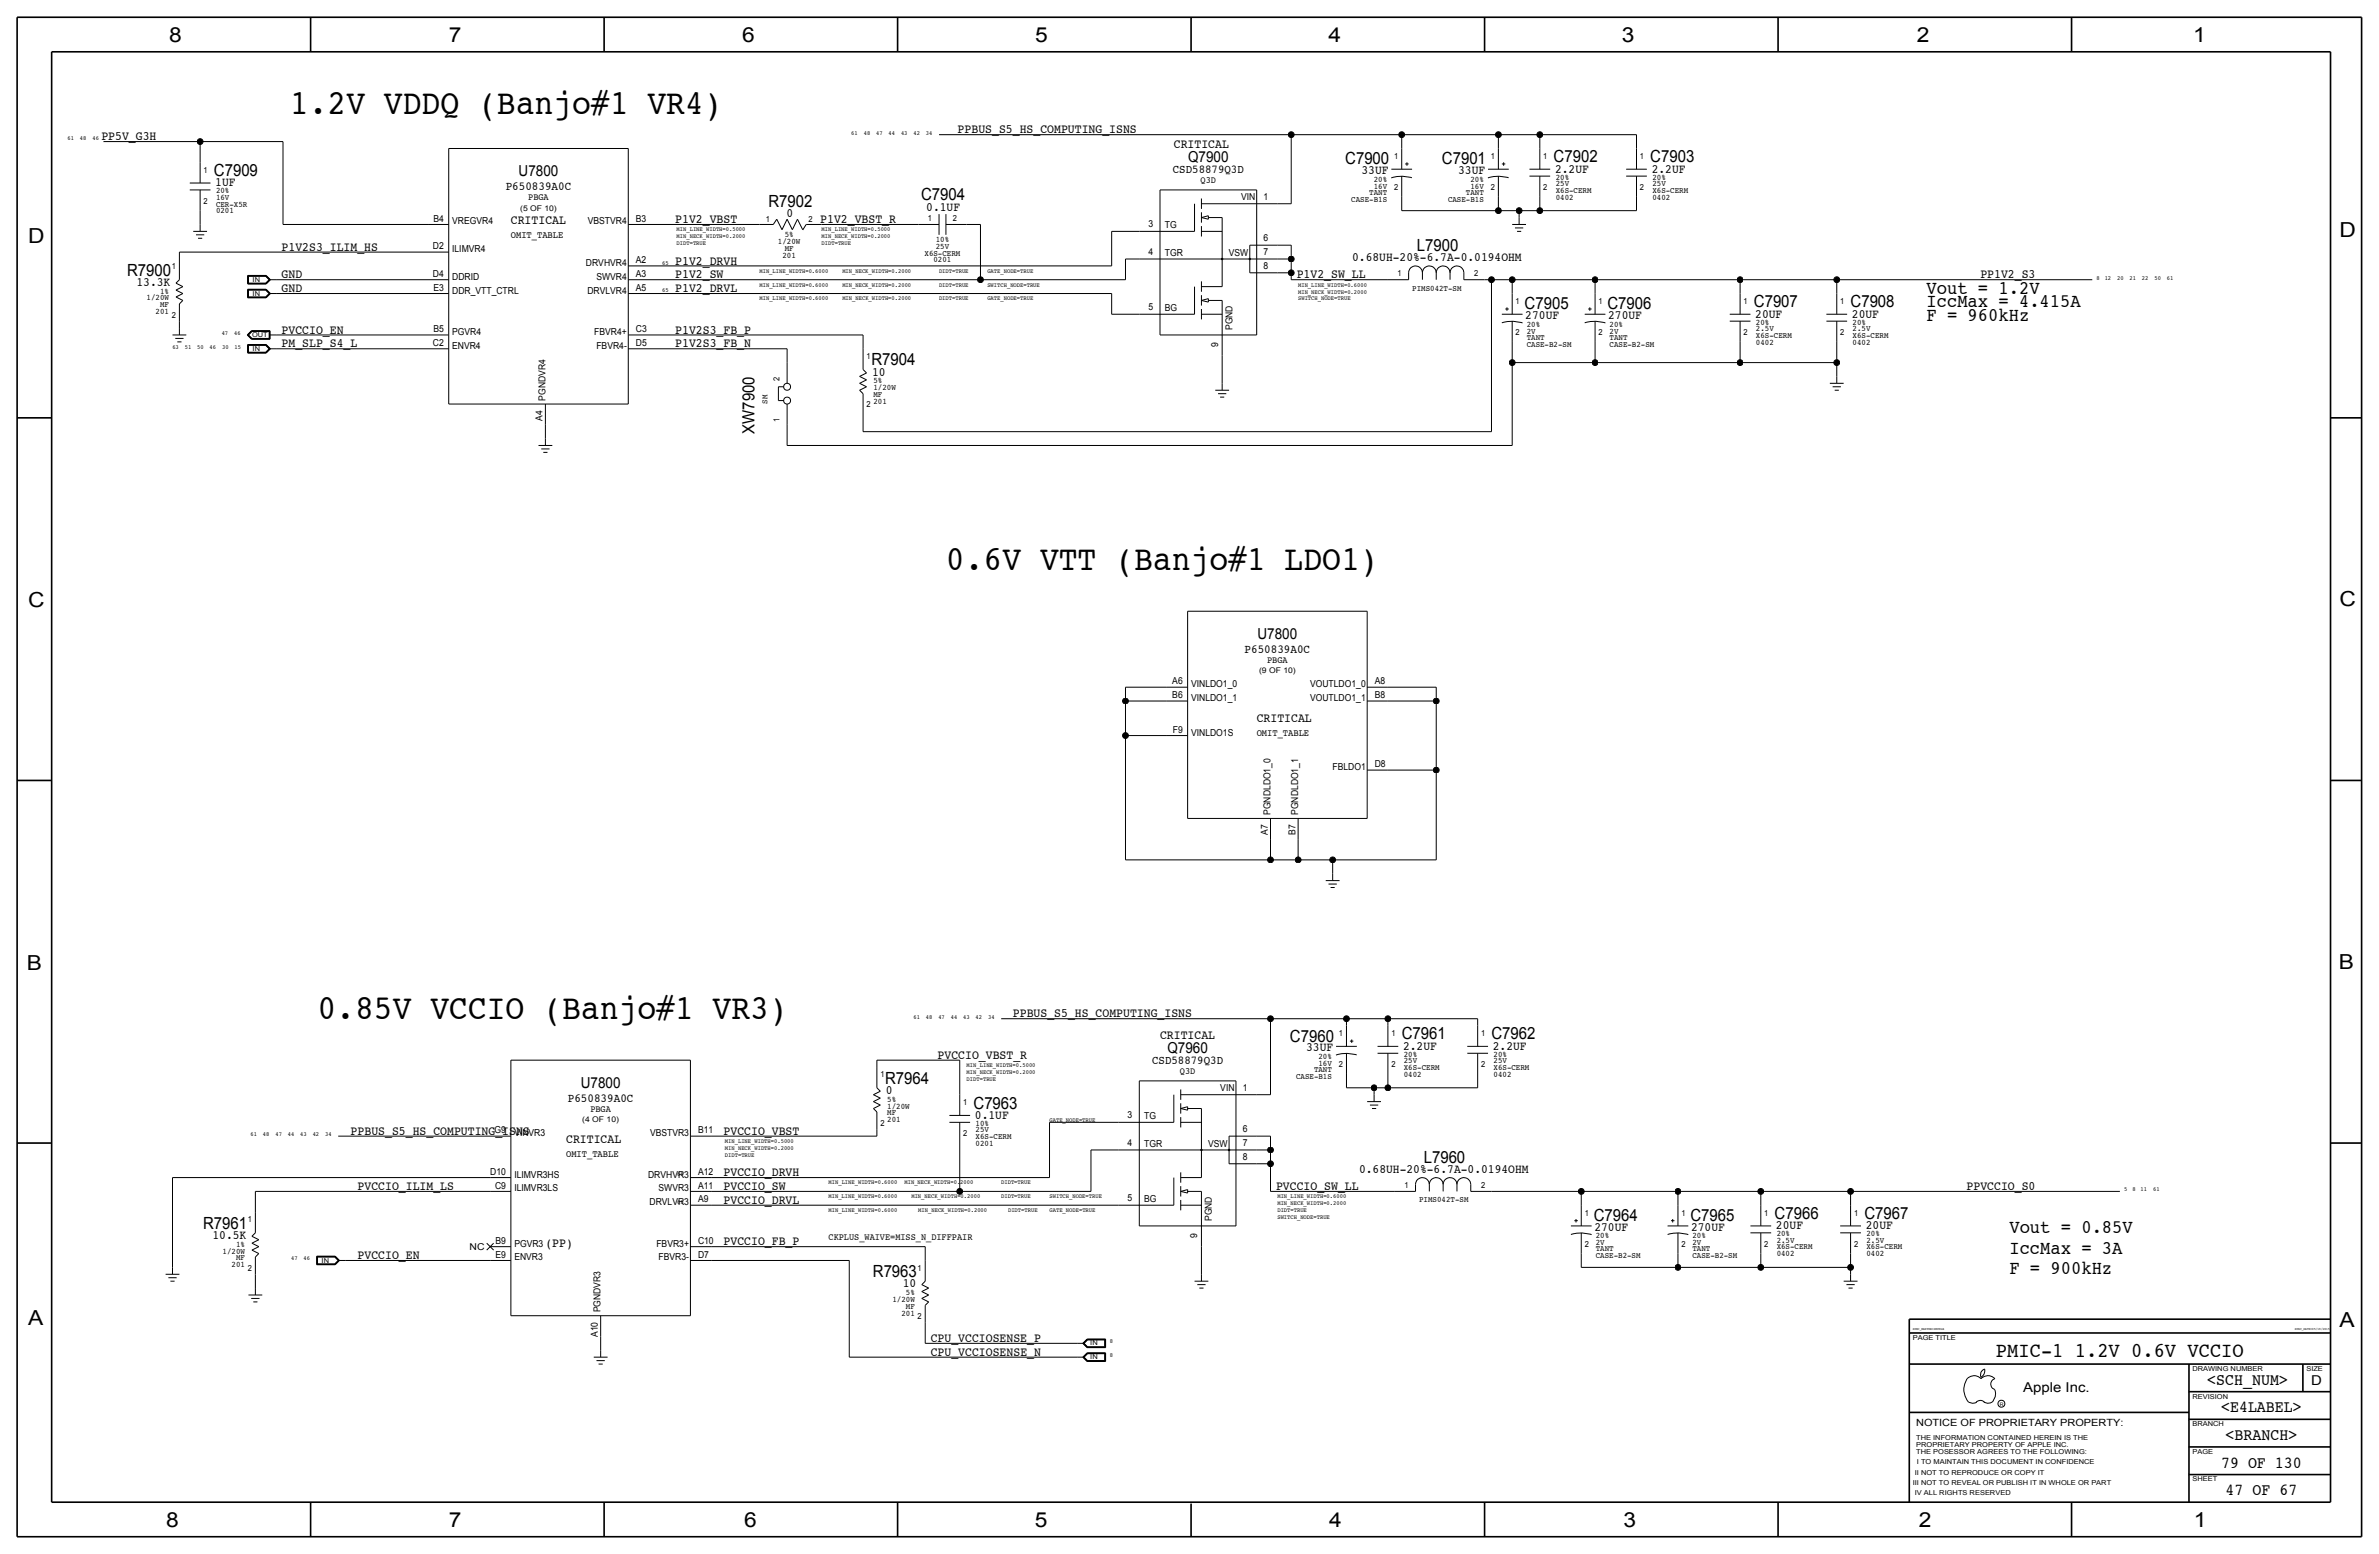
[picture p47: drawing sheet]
<svg xmlns="http://www.w3.org/2000/svg" width="875mm" height="572mm" viewBox="0 0 875 572" stroke-linecap="round" stroke-linejoin="round" font-family="sans-serif">
<defs><g id="words">
<g font-size="12.9">
<text x="106.6" y="41.9">1.2V VDDQ (Banjo#1 VR4)</text>
<text x="347.9" y="209.6">0.6V VTT (Banjo#1 LDO1)</text>
<text x="116.8" y="374.6">0.85V VCCIO (Banjo#1 VR3)</text>
</g>
<text font-size="7.7" x="734.1" y="499.1">PMIC-1 1.2V 0.6V VCCIO</text>
<g font-size="7.6">
<text x="62.2" y="15.5">8</text>
<text x="165" y="15.5">7</text>
<text x="273" y="15.5">6</text>
<text x="380.7" y="15.5">5</text>
<text x="488.6" y="15.5">4</text>
<text x="596.6" y="15.5">3</text>
<text x="705.1" y="15.5">2</text>
<text x="806.7" y="15.5">1</text>
<text x="10.4" y="89.4">D</text>
<text x="860.5" y="87.1">D</text>
<text x="10.4" y="223.3">C</text>
<text x="860.5" y="222.8">C</text>
<text x="9.8" y="356.6">B</text>
<text x="860.2" y="356.4">B</text>
<text x="10.4" y="487.4">A</text>
<text x="860.5" y="488.2">A</text>
<text x="61.2" y="561.6">8</text>
<text x="165" y="561.6">7</text>
<text x="273.8" y="561.6">6</text>
<text x="380.7" y="561.6">5</text>
<text x="488.9" y="561.6">4</text>
<text x="597.1" y="561.6">3</text>
<text x="705.8" y="561.6">2</text>
<text x="806.9" y="561.6">1</text>
</g>
<g font-size="7.1">
<text x="708.6" y="108">Vout = 1.2V</text>
<text x="708.6" y="113">IccMax = 4.415A</text>
<text x="708.6" y="118.1">F = 960kHz</text>
<text x="739.1" y="453.4">Vout = 0.85V</text>
<text x="739.1" y="461">IccMax = 3A</text>
<text x="739.1" y="468.6">F = 900kHz</text>
</g>
<g font-size="6.2">
<text x="571.4" y="59.7">C7902</text>
<text x="607" y="59.7">C7903</text>
<text x="78.7" y="64.8">C7909</text>
<text x="494.8" y="60.5">C7900</text>
<text x="530.4" y="60.5">C7901</text>
<text x="282.7" y="76.2">R7902</text>
<text x="338.8" y="73.7">C7904</text>
<text x="521.1" y="92.5">L7900</text>
<text x="46.7" y="101.3">R7900</text>
<text x="560.8" y="113.8">C7905</text>
<text x="591.3" y="113.8">C7906</text>
<text x="645.1" y="113">C7907</text>
<text x="680.7" y="113">C7908</text>
<text x="320.5" y="134.4">R7904</text>
<text x="277.5" y="159.5" transform="rotate(-90 277.5 159.5)">XW7900</text>
<text x="474.5" y="383">C7960</text>
<text x="515.6" y="382.3">C7961</text>
<text x="548.6" y="382.3">C7962</text>
<text x="325.6" y="398.5">R7964</text>
<text x="358.1" y="407.7">C7963</text>
<text x="523.7" y="427.7">L7960</text>
<text x="586.2" y="449.1">C7964</text>
<text x="621.7" y="449.1">C7965</text>
<text x="652.7" y="448.3">C7966</text>
<text x="685.7" y="448.3">C7967</text>
<text x="74.7" y="451.9">R7961</text>
<text x="321.1" y="469.6">R7963</text>
<text x="811.9" y="509.3">&lt;SCH_NUM&gt;</text>
<text x="817" y="519.4">&lt;E4LABEL&gt;</text>
<text x="818.6" y="529.6">&lt;BRANCH&gt;</text>
<text x="817" y="539.8">79 OF 130</text>
<text x="818.6" y="549.9">47 OF 67</text>
</g>
<g font-size="5.6">
<text x="437" y="59.7">Q7900</text>
<text x="190.8" y="64.8">U7800</text>
<text x="462.5" y="235">U7800</text>
<text x="429.4" y="387.4">Q7960</text>
<text x="213.6" y="400.1">U7800</text>
</g>
<g font-size="5">
<text x="850.1" y="509.3">D</text>
<text x="744.2" y="511.8">Apple Inc.</text>
</g>
<g font-size="4.7">
<text x="37.3" y="51.6">PP5V_G3H</text>
<text x="352.2" y="49">PPBUS_S5_HS_COMPUTING_ISNS</text>
<text x="431.7" y="54.6">CRITICAL</text>
<text x="500.8" y="64">33UF</text>
<text x="536.3" y="64">33UF</text>
<text x="572" y="63.5">2.2UF</text>
<text x="607.5" y="63.5">2.2UF</text>
<text x="79.2" y="68.6">1UF</text>
<text x="340.7" y="77.5">0.1UF</text>
<text x="187.9" y="82.6">CRITICAL</text>
<text x="248.4" y="82.1">P1V2_VBST</text>
<text x="289.3" y="79.8">0</text>
<text x="301.7" y="82.1">P1V2_VBST_R</text>
<text x="103.6" y="92.2">P1V2S3_ILIM_HS</text>
<text x="248.4" y="97.3">P1V2_DRVH</text>
<text x="497.3" y="96">0.68UH-20%-6.7A-0.0194OHM</text>
<text x="50.2" y="105.2">13.3K</text>
<text x="103.6" y="107.4">GND</text>
<text x="103.6" y="102.4">GND</text>
<text x="248.4" y="107.4">P1V2_DRVL</text>
<text x="248.4" y="102.4">P1V2_SW</text>
<text x="477" y="102.4">P1V2_SW_LL</text>
<text x="728.4" y="102.4">PP1V2_S3</text>
<text x="561" y="117.3">270UF</text>
<text x="591.5" y="117.3">270UF</text>
<text x="645.6" y="116.8">20UF</text>
<text x="681.2" y="116.8">20UF</text>
<text x="103.6" y="122.7">PVCCIO_EN</text>
<text x="248.4" y="122.7">P1V2S3_FB_P</text>
<text x="103.6" y="127.8">PM_SLP_S4_L</text>
<text x="248.4" y="127.8">P1V2S3_FB_N</text>
<text x="320.8" y="138.2">10</text>
<text x="462.2" y="265.4">CRITICAL</text>
<text x="372.6" y="374.2">PPBUS_S5_HS_COMPUTING_ISNS</text>
<text x="426.7" y="382.3">CRITICAL</text>
<text x="344.9" y="389.4">PVCCIO_VBST_R</text>
<text x="480.4" y="386.6">33UF</text>
<text x="516.1" y="386.1">2.2UF</text>
<text x="549.1" y="386.1">2.2UF</text>
<text x="325.8" y="402.3">0</text>
<text x="358.6" y="411.5">0.1UF</text>
<text x="129" y="417.3">PPBUS_S5_HS_COMPUTING_ISNS</text>
<text x="266.1" y="417.3">PVCCIO_VBST</text>
<text x="208.2" y="420.4">CRITICAL</text>
<text x="499.9" y="431.3">0.68UH-20%-6.7A-0.0194OHM</text>
<text x="131.5" y="437.6">PVCCIO_ILIM_LS</text>
<text x="266.1" y="437.6">PVCCIO_SW</text>
<text x="266.1" y="432.6">PVCCIO_DRVH</text>
<text x="469.3" y="437.7">PVCCIO_SW_LL</text>
<text x="723.3" y="437.7">PPVCCIO_S0</text>
<text x="266.1" y="442.7">PVCCIO_DRVL</text>
<text x="78.2" y="455.7">10.5K</text>
<text x="586.4" y="452.6">270UF</text>
<text x="622" y="452.6">270UF</text>
<text x="653.2" y="452.1">20UF</text>
<text x="686.3" y="452.1">20UF</text>
<text x="200.6" y="458.5">(PP)</text>
<text x="266.1" y="458">PVCCIO_FB_P</text>
<text x="131.5" y="463">PVCCIO_EN</text>
<text x="332" y="473.5">10</text>
<text x="342.3" y="493.5">CPU_VCCIOSENSE_P</text>
<text x="342.3" y="498.6">CPU_VCCIOSENSE_N</text>
</g>
<g font-size="4.5">
<text x="186" y="69.9">P650839A0C</text>
<text x="457.8" y="240">P650839A0C</text>
<text x="208.9" y="405.1">P650839A0C</text>
</g>
<g font-size="4.4">
<text x="431.4" y="63.5">CSD58879Q3D</text>
<text x="423.8" y="391.2">CSD58879Q3D</text>
</g>
<text font-size="3.7" x="704.8" y="524.5">NOTICE OF PROPRIETARY PROPERTY:</text>
<g font-size="3.6">
<text x="187.9" y="87.6">OMIT_TABLE</text>
<text x="462.2" y="270.5">OMIT_TABLE</text>
<text x="208.2" y="425.5">OMIT_TABLE</text>
</g>
<g font-size="3.5">
<text x="441.6" y="67.3">Q3D</text>
<text x="194.3" y="73.7">PBGA</text>
<text x="456.5" y="73.7">VIN</text>
<text x="464.8" y="73.4">1</text>
<text x="159.4" y="81.5">B4</text>
<text x="166.3" y="82.6">VREGVR4</text>
<text x="216.2" y="82.6">VBSTVR4</text>
<text x="233.9" y="81.5">B3</text>
<text x="422.4" y="83.6">3</text>
<text x="428.4" y="83.8">TG</text>
<text x="464.8" y="88.6">6</text>
<text x="159.2" y="91.7">D2</text>
<text x="166.3" y="92.7">ILIMVR4</text>
<text x="422.4" y="93.7">4</text>
<text x="428.4" y="94">TGR</text>
<text x="452" y="94">VSW</text>
<text x="464.8" y="93.7">7</text>
<text x="159.2" y="101.9">D4</text>
<text x="215.5" y="97.8">DRVHVR4</text>
<text x="233.9" y="96.8">A2</text>
<text x="233.9" y="101.9">A3</text>
<text x="464.8" y="98.8">8</text>
<text x="159.4" y="106.9">E3</text>
<text x="166.3" y="102.9">DDRID</text>
<text x="166.3" y="107.9">DDR_VTT_CTRL</text>
<text x="216" y="108">DRVLVR4</text>
<text x="219.4" y="102.9">SWVR4</text>
<text x="233.9" y="106.9">A5</text>
<text x="422.4" y="114">5</text>
<text x="428.4" y="114.3">BG</text>
<text x="159.4" y="122.2">B5</text>
<text x="166.3" y="123.2">PGVR4</text>
<text x="218.6" y="123.2">FBVR4+</text>
<text x="233.9" y="122.2">C3</text>
<text x="453.3" y="121.4" transform="rotate(-90 453.3 121.4)">PGND</text>
<text x="159.2" y="127.2">C2</text>
<text x="166.3" y="128.3">ENVR4</text>
<text x="219.4" y="128.3">FBVR4-</text>
<text x="233.9" y="127.2">D5</text>
<text x="448" y="127.5" transform="rotate(-90 448 127.5)">9</text>
<text x="200.6" y="147.3" transform="rotate(-90 200.6 147.3)">PGNDVR4</text>
<text x="199.6" y="154.7" transform="rotate(-90 199.6 154.7)">A4</text>
<text x="466.1" y="243.8">PBGA</text>
<text x="431.2" y="251.7">A6</text>
<text x="505.7" y="251.7">A8</text>
<text x="431.2" y="256.8">B6</text>
<text x="438.1" y="257.8">VINLDO1_1</text>
<text x="438.1" y="252.7">VINLDO1_0</text>
<text x="481.9" y="257.8">VOUTLDO1_1</text>
<text x="481.9" y="252.7">VOUTLDO1_0</text>
<text x="505.7" y="256.8">B8</text>
<text x="431.4" y="269.5">F9</text>
<text x="438.1" y="270.5">VINLDO1S</text>
<text x="505.7" y="281.9">D8</text>
<text x="490.1" y="283.2">FBLDO1</text>
<text x="467.3" y="299.7" transform="rotate(-90 467.3 299.7)">PGNDLDO1_0</text>
<text x="477.5" y="299.7" transform="rotate(-90 477.5 299.7)">PGNDLDO1_1</text>
<text x="466.3" y="307.1" transform="rotate(-90 466.3 307.1)">A7</text>
<text x="476.5" y="307.1" transform="rotate(-90 476.5 307.1)">B7</text>
<text x="434" y="395">Q3D</text>
<text x="448.8" y="401.3">VIN</text>
<text x="457.1" y="401.1">1</text>
<text x="217.1" y="408.9">PBGA</text>
<text x="414.8" y="411.2">3</text>
<text x="420.8" y="411.5">TG</text>
<text x="181.9" y="416.8">G9</text>
<text x="189.2" y="417.8">VINVR3</text>
<text x="239.1" y="417.8">VBSTVR3</text>
<text x="256.7" y="416.8">B11</text>
<text x="457.1" y="416.3">6</text>
<text x="414.8" y="421.4">4</text>
<text x="420.8" y="421.6">TGR</text>
<text x="444.4" y="421.6">VSW</text>
<text x="457.1" y="421.4">7</text>
<text x="457.1" y="426.5">8</text>
<text x="180.4" y="432.1">D10</text>
<text x="182.1" y="437.1">C9</text>
<text x="189.2" y="433.1">ILIMVR3HS</text>
<text x="238.4" y="433.1">DRVHVR3</text>
<text x="256.7" y="437.1">A11</text>
<text x="256.7" y="432.1">A12</text>
<text x="189.2" y="438.2">ILIMVR3LS</text>
<text x="238.9" y="443.2">DRVLVR3</text>
<text x="242.2" y="438.2">SWVR3</text>
<text x="256.7" y="442.2">A9</text>
<text x="414.8" y="441.7">5</text>
<text x="420.8" y="442">BG</text>
<text x="445.7" y="449.1" transform="rotate(-90 445.7 449.1)">PGND</text>
<text x="304.7" y="455.9">CKPLUS_WAIVE=MISS_N_DIFFPAIR</text>
<text x="440.4" y="455.1" transform="rotate(-90 440.4 455.1)">9</text>
<text x="172.7" y="459.7">NC</text>
<text x="182.3" y="457.5">B9</text>
<text x="189.2" y="458.5">PGVR3</text>
<text x="241.4" y="458.5">FBVR3+</text>
<text x="256.7" y="457.5">C10</text>
<text x="182.3" y="462.5">E9</text>
<text x="189.2" y="463.6">ENVR3</text>
<text x="242.2" y="463.6">FBVR3-</text>
<text x="256.7" y="462.5">D7</text>
<text x="220.9" y="482.6" transform="rotate(-90 220.9 482.6)">PGNDVR3</text>
<text x="219.9" y="491.8" transform="rotate(-90 219.9 491.8)">A10</text>
</g>
<g font-size="3.1">
<text x="512.8" y="58.4">1</text>
<text x="548.3" y="58.4">1</text>
<text x="567.6" y="58.4">1</text>
<text x="603.2" y="58.4">1</text>
<text x="74.9" y="63.5">1</text>
<text x="79.5" y="71.1">20%</text>
<text x="503.6" y="71.6">TANT</text>
<text x="505.3" y="66.8">20%</text>
<text x="505.3" y="69.3">16V</text>
<text x="512.8" y="69.9">2</text>
<text x="539.2" y="71.6">TANT</text>
<text x="540.8" y="69.3">16V</text>
<text x="540.8" y="66.8">20%</text>
<text x="548.3" y="69.9">2</text>
<text x="567.6" y="69.9">2</text>
<text x="572.2" y="68.3">25V</text>
<text x="572.2" y="70.9">X6S-CERM</text>
<text x="572.2" y="66">20%</text>
<text x="603.2" y="69.9">2</text>
<text x="607.8" y="68.3">25V</text>
<text x="607.8" y="70.9">X6S-CERM</text>
<text x="607.8" y="66">20%</text>
<text x="74.9" y="74.9">2</text>
<text x="79.5" y="75.9">CER-X5R</text>
<text x="79.5" y="73.4">16V</text>
<text x="497" y="74.2">CASE-B1S</text>
<text x="532.6" y="74.2">CASE-B1S</text>
<text x="572.2" y="73.4">0402</text>
<text x="607.8" y="73.4">0402</text>
<text x="79.5" y="78.5">0201</text>
<text x="281.6" y="81.8">1</text>
<text x="297.4" y="81.8">2</text>
<text x="341.3" y="81.3">1</text>
<text x="350.5" y="81.3">2</text>
<text x="286.1" y="89.7">1/20W</text>
<text x="288.6" y="87.1">5%</text>
<text x="344.2" y="88.9">10%</text>
<text x="287.8" y="94.7">201</text>
<text x="288.6" y="92.2">MF</text>
<text x="340.1" y="94">X6S-CERM</text>
<text x="344.2" y="91.4">25V</text>
<text x="63.2" y="99.1">1</text>
<text x="343.4" y="96.5">0201</text>
<text x="514" y="101.6">1</text>
<text x="542.2" y="101.6">2</text>
<text x="58.9" y="108">1%</text>
<text x="519.5" y="106.9">PIMS042T-SM</text>
<text x="53.9" y="110.5">1/20W</text>
<text x="58.9" y="113">MF</text>
<text x="557.5" y="111.8">1</text>
<text x="588" y="111.8">1</text>
<text x="641.3" y="111.8">1</text>
<text x="676.9" y="111.8">1</text>
<text x="57.2" y="115.6">201</text>
<text x="63.2" y="116.8">2</text>
<text x="645.9" y="119.4">20%</text>
<text x="681.4" y="119.4">20%</text>
<text x="557.5" y="123.2">2</text>
<text x="561.5" y="120.1">20%</text>
<text x="561.5" y="122.7">2V</text>
<text x="561.5" y="125">TANT</text>
<text x="588" y="123.2">2</text>
<text x="592" y="120.1">20%</text>
<text x="592" y="125">TANT</text>
<text x="592" y="122.7">2V</text>
<text x="641.3" y="123.2">2</text>
<text x="645.9" y="121.7">2.5V</text>
<text x="645.9" y="124.2">X6S-CERM</text>
<text x="676.9" y="123.2">2</text>
<text x="681.4" y="121.7">2.5V</text>
<text x="681.4" y="124.2">X6S-CERM</text>
<text x="561.5" y="127.5">CASE-B2-SM</text>
<text x="592" y="127.5">CASE-B2-SM</text>
<text x="645.9" y="126.7">0402</text>
<text x="681.4" y="126.7">0402</text>
<text x="318.7" y="132.1">1</text>
<text x="286.7" y="140" transform="rotate(-90 286.7 140)">2</text>
<text x="321.3" y="143.5">1/20W</text>
<text x="321.3" y="141">5%</text>
<text x="282.3" y="148.5" transform="rotate(-90 282.3 148.5)">SM</text>
<text x="318.7" y="149.9">2</text>
<text x="321.3" y="148.6">201</text>
<text x="321.3" y="146.1">MF</text>
<text x="286.7" y="155.2" transform="rotate(-90 286.7 155.2)">1</text>
<text x="492.5" y="381">1</text>
<text x="511.8" y="381">1</text>
<text x="544.8" y="381">1</text>
<text x="485" y="389.4">20%</text>
<text x="516.3" y="388.6">20%</text>
<text x="549.4" y="388.6">20%</text>
<text x="483.3" y="394.2">TANT</text>
<text x="485" y="391.9">16V</text>
<text x="492.5" y="392.4">2</text>
<text x="511.8" y="392.4">2</text>
<text x="516.3" y="396">0402</text>
<text x="516.3" y="390.9">25V</text>
<text x="516.3" y="393.4">X6S-CERM</text>
<text x="544.8" y="392.4">2</text>
<text x="549.4" y="390.9">25V</text>
<text x="549.4" y="396">0402</text>
<text x="549.4" y="393.4">X6S-CERM</text>
<text x="323.8" y="396.2">1</text>
<text x="476.7" y="396.7">CASE-B1S</text>
<text x="326.3" y="407.7">1/20W</text>
<text x="326.3" y="405.1">5%</text>
<text x="354.3" y="406.4">1</text>
<text x="326.3" y="412.8">201</text>
<text x="326.3" y="410.2">MF</text>
<text x="323.8" y="414">2</text>
<text x="354.3" y="417.8">2</text>
<text x="358.9" y="416.3">25V</text>
<text x="358.9" y="414">10%</text>
<text x="358.9" y="418.8">X6S-CERM</text>
<text x="358.9" y="421.4">0201</text>
<text x="516.6" y="436.9">1</text>
<text x="544.8" y="436.9">2</text>
<text x="522" y="442.2">PIMS042T-SM</text>
<text x="91.1" y="449.6">1</text>
<text x="582.9" y="447">1</text>
<text x="618.4" y="447">1</text>
<text x="648.9" y="447">1</text>
<text x="681.9" y="447">1</text>
<text x="586.9" y="455.4">20%</text>
<text x="622.5" y="455.4">20%</text>
<text x="653.5" y="454.7">20%</text>
<text x="686.5" y="454.7">20%</text>
<text x="81.9" y="461">1/20W</text>
<text x="86.8" y="458.5">1%</text>
<text x="582.9" y="458.5">2</text>
<text x="586.9" y="460.2">TANT</text>
<text x="586.9" y="458">2V</text>
<text x="618.4" y="458.5">2</text>
<text x="622.5" y="460.2">TANT</text>
<text x="622.5" y="458">2V</text>
<text x="648.9" y="458.5">2</text>
<text x="653.5" y="456.9">2.5V</text>
<text x="653.5" y="459.5">X6S-CERM</text>
<text x="681.9" y="458.5">2</text>
<text x="686.5" y="456.9">2.5V</text>
<text x="686.5" y="459.5">X6S-CERM</text>
<text x="85.2" y="466.1">201</text>
<text x="86.8" y="463.6">MF</text>
<text x="91.1" y="467.4">2</text>
<text x="337.5" y="467.4">1</text>
<text x="586.9" y="462.8">CASE-B2-SM</text>
<text x="622.5" y="462.8">CASE-B2-SM</text>
<text x="653.5" y="462">0402</text>
<text x="686.5" y="462">0402</text>
<text x="328.3" y="478.8">1/20W</text>
<text x="333.2" y="476.3">5%</text>
<text x="331.5" y="483.9">201</text>
<text x="333.2" y="481.3">MF</text>
<text x="337.5" y="485.1">2</text>
</g>
<g font-size="2.9">
<text x="191.3" y="77.5">(5 OF 10)</text>
<text x="463.1" y="247.7">(9 OF 10)</text>
<text x="214.2" y="412.8">(4 OF 10)</text>
</g>
<g font-size="2.5">
<text x="92.9" y="103.6">IN</text>
<text x="92.9" y="108.7">IN</text>
<text x="92.7" y="124">OUT</text>
<text x="92.9" y="129">IN</text>
<text x="118.3" y="464.3">IN</text>
<text x="401" y="494.8">IN</text>
<text x="703.5" y="492.8">PAGE TITLE</text>
<text x="401" y="499.9">IN</text>
<text x="806.4" y="504.2">DRAWING NUMBER</text>
<text x="848.3" y="504.2">SIZE</text>
<text x="806.4" y="514.4">REVISION</text>
<text x="806.4" y="524.5">BRANCH</text>
<text x="704.8" y="532.1">PROPRIETARY PROPERTY OF APPLE INC.</text>
<text x="704.8" y="529.6">THE INFORMATION CONTAINED HEREIN IS THE</text>
<text x="704.8" y="534.7">THE POSESSOR AGREES TO THE FOLLOWING:</text>
<text x="705.1" y="538.5">I TO MAINTAIN THIS DOCUMENT IN CONFIDENCE</text>
<text x="806.4" y="534.7">PAGE</text>
<text x="704.3" y="542.3">II NOT TO REPRODUCE OR COPY IT</text>
<text x="806.4" y="544.8">SHEET</text>
<text x="703.5" y="546.1">III NOT TO REVEAL OR PUBLISH IT IN WHOLE OR PART</text>
<text x="704.3" y="549.9">IV ALL RIGHTS RESERVED</text>
</g>
<g font-size="2.3">
<text x="24.8" y="51.6">61</text>
<text x="29.4" y="51.6">48</text>
<text x="34" y="51.6">46</text>
<text x="313.1" y="49.5">61</text>
<text x="317.7" y="49.5">48</text>
<text x="322.3" y="49.5">47</text>
<text x="326.8" y="49.5">44</text>
<text x="331.4" y="49.5">43</text>
<text x="336" y="49.5">42</text>
<text x="340.6" y="49.5">34</text>
<text x="248.9" y="85.1">MIN_LINE_WIDTH=0.5000</text>
<text x="248.9" y="87.6">MIN_NECK_WIDTH=0.2000</text>
<text x="302.2" y="85.1">MIN_LINE_WIDTH=0.5000</text>
<text x="302.2" y="87.6">MIN_NECK_WIDTH=0.2000</text>
<text x="248.9" y="90.2">DIDT=TRUE</text>
<text x="302.2" y="90.2">DIDT=TRUE</text>
<text x="243.5" y="97.3">65</text>
<text x="279.3" y="100.3">MIN_LINE_WIDTH=0.6000</text>
<text x="309.8" y="100.3">MIN_NECK_WIDTH=0.2000</text>
<text x="345.4" y="100.3">DIDT=TRUE</text>
<text x="363.2" y="100.3">GATE_NODE=TRUE</text>
<text x="243.5" y="107.4">65</text>
<text x="279.4" y="105.4">MIN_LINE_WIDTH=0.6000</text>
<text x="309.8" y="105.4">MIN_NECK_WIDTH=0.2000</text>
<text x="345.4" y="105.4">DIDT=TRUE</text>
<text x="363.2" y="105.4">SWITCH_NODE=TRUE</text>
<text x="477.5" y="105.4">MIN_LINE_WIDTH=0.6000</text>
<text x="477.5" y="107.9">MIN_NECK_WIDTH=0.2000</text>
<text x="771.1" y="102.9">8</text>
<text x="774.1" y="102.9">12</text>
<text x="778.7" y="102.9">20</text>
<text x="783.3" y="102.9">21</text>
<text x="787.9" y="102.9">22</text>
<text x="792.4" y="102.9">50</text>
<text x="797" y="102.9">61</text>
<text x="279.4" y="110.5">MIN_LINE_WIDTH=0.6000</text>
<text x="309.8" y="110.5">MIN_NECK_WIDTH=0.2000</text>
<text x="345.4" y="110.5">DIDT=TRUE</text>
<text x="363.2" y="110.5">GATE_NODE=TRUE</text>
<text x="477.5" y="110.5">SWITCH_NODE=TRUE</text>
<text x="81.5" y="123.2">47</text>
<text x="86.1" y="123.2">46</text>
<text x="63.4" y="128.3">63</text>
<text x="68" y="128.3">51</text>
<text x="72.5" y="128.3">50</text>
<text x="77.1" y="128.3">46</text>
<text x="81.7" y="128.3">30</text>
<text x="86.3" y="128.3">15</text>
<text x="336" y="374.6">61</text>
<text x="340.6" y="374.6">48</text>
<text x="345.1" y="374.6">47</text>
<text x="349.7" y="374.6">44</text>
<text x="354.3" y="374.6">43</text>
<text x="358.9" y="374.6">42</text>
<text x="363.4" y="374.6">34</text>
<text x="355.5" y="392.4">MIN_LINE_WIDTH=0.5000</text>
<text x="355.5" y="395">MIN_NECK_WIDTH=0.2000</text>
<text x="355.5" y="397.5">DIDT=TRUE</text>
<text x="386" y="412.7">GATE_NODE=TRUE</text>
<text x="92.2" y="417.8">61</text>
<text x="96.7" y="417.8">48</text>
<text x="101.3" y="417.8">47</text>
<text x="105.9" y="417.8">44</text>
<text x="110.4" y="417.8">43</text>
<text x="115" y="417.8">42</text>
<text x="119.6" y="417.8">34</text>
<text x="266.6" y="420.4">MIN_LINE_WIDTH=0.5000</text>
<text x="266.6" y="422.9">MIN_NECK_WIDTH=0.2000</text>
<text x="266.6" y="425.4">DIDT=TRUE</text>
<text x="249.1" y="432.6">65</text>
<text x="304.7" y="435.6">MIN_LINE_WIDTH=0.6000</text>
<text x="332.7" y="435.6">MIN_NECK_WIDTH=0.2000</text>
<text x="368.2" y="435.6">DIDT=TRUE</text>
<text x="249.1" y="442.7">65</text>
<text x="304.7" y="440.7">MIN_LINE_WIDTH=0.6000</text>
<text x="335.2" y="440.7">MIN_NECK_WIDTH=0.2000</text>
<text x="368.2" y="440.7">DIDT=TRUE</text>
<text x="386" y="440.7">SWITCH_NODE=TRUE</text>
<text x="469.8" y="440.7">MIN_LINE_WIDTH=0.6000</text>
<text x="469.8" y="443.2">MIN_NECK_WIDTH=0.2000</text>
<text x="781.3" y="438.2">5</text>
<text x="784.3" y="438.2">8</text>
<text x="787.4" y="438.2">11</text>
<text x="791.9" y="438.2">61</text>
<text x="304.7" y="445.8">MIN_LINE_WIDTH=0.6000</text>
<text x="337.8" y="445.8">MIN_NECK_WIDTH=0.2000</text>
<text x="370.8" y="445.8">DIDT=TRUE</text>
<text x="386" y="445.8">GATE_NODE=TRUE</text>
<text x="469.8" y="445.8">DIDT=TRUE</text>
<text x="469.8" y="448.3">SWITCH_NODE=TRUE</text>
<text x="107.1" y="463.6">47</text>
<text x="111.7" y="463.6">46</text>
<text x="408.2" y="494">8</text>
<text x="408.2" y="499.1">8</text>
</g>
<text font-size="1.8" x="735.5" y="516.9">R</text>
<g font-size="1.2">
<text x="703.5" y="488.9">SYNC_MASTER=DEVMLB</text>
<text x="844.1" y="488.9">SYNC_DATE=05/19/2015</text>
</g>
</g></defs>
<g fill="none" stroke="#000" stroke-width=".37">
<path d="M38 52.1h35.6zM73.6 52.1h30.5zM73.6 52.1v7.6zM73.6 59.7v7.6zM104.1 52.1v30.5zM165 54.6h66.1zM165 54.6v94zM231.1 54.6v94zM345.4 49.5h129.5zM474.9 49.5h40.7zM474.9 49.5v25.4zM515.6 49.5h35.5z"/>
<path d="M515.6 49.5v5.1zM515.6 54.6v7.6zM517.5 59.7v1.3zM551.1 49.5v5.1zM551.1 54.6v7.6zM551.1 49.5h15.3zM553.1 59.7v1.3zM566.4 49.5h35.5zM566.4 49.5v5.1zM566.4 54.6v7.6zM601.9 49.5v5.1zM601.9 54.6v7.6z"/>
<path d="M69.8 69.9h7.6zM69.8 67.3h7.6zM73.6 77.5v5zM73.6 69.8v7.7zM345.4 78.7v7.7zM347.9 78.7v7.7zM426.7 69.9h35.5zM426.7 69.9v53.3zM439.4 74.9v10.2zM441.9 78.1v3.8zM441.9 73v3.8zM441.9 74.9h27.9z"/>
<path d="M444.4 79.3v1.3zM462.2 69.9v53.3zM469.8 74.9h5.1zM511.8 62.2h7.6zM515.6 77.5h35.5zM515.6 72.4v5.1zM515.6 64.8v7.6zM516.8 60.3h1.3zM519.3 65.4a13.1 13.1 0 0 0-7.6 0M547.3 62.2h7.6zM551.1 77.5h7.6zM551.1 72.4v5.1z"/>
<path d="M551.1 64.8v7.6zM552.4 60.3h1.3zM554.9 65.4a13.1 13.1 0 0 0-7.6 0M558.7 77.5h7.7zM558.7 77.5v2.5zM562.6 64.8h7.6zM562.6 62.2h7.6zM566.4 77.5h35.5zM566.4 72.4v5.1zM566.4 64.8v7.6zM598.1 64.8h7.6zM598.1 62.2h7.6z"/>
<path d="M601.9 72.4v5.1zM601.9 64.8v7.6zM66 92.7h91.4zM66 92.7v2.6zM66 95.2v7.7zM71.1 85.1h5zM72.1 86.4h3zM72.8 87.6h1.6zM73.6 82.6v2.5zM104.1 82.6h53.3zM157.4 82.6h7.6zM157.4 92.7h7.6z"/>
<path d="M231.1 97.8h7.6zM231.1 82.6h7.6zM238.7 82.6h40.6zM238.7 97.8h170.2zM279.3 82.6h5.1zM285.7 80.6l-1.3 2zM285.7 80.6l1.9 3.9zM289.5 80.6l-1.9 3.9zM289.5 80.6l1.9 3.9zM293.3 80.6l-1.9 3.9zM293.3 80.6l1.9 3.9zM296.5 82.6l-1.3 2z"/>
<path d="M296.5 82.6h5.7zM302.2 82.6h35.6zM337.8 82.6h7.6zM347.9 82.6h7.6zM355.5 82.6h5.1zM360.6 82.5v20.4zM408.9 85.1v12.7zM408.9 85.1h10.1zM414 95.2v7.7zM414 95.3h5zM419 95.3h50.8zM419 85.1h20.4z"/>
<path d="M441.9 85.1h7.6zM441.9 83.2v3.8zM441.9 80l2.5-.7zM441.9 80l2.5 .6zM444.4 80h5.1zM449.5 80v25.4zM459.7 90.2h10.1zM459.7 90.2v10.1zM469.8 90.2h5.1zM469.8 95.3h5.1zM474.9 90.2v5.1zM474.9 95.3v5z"/>
<path d="M556.2 82.6h5.1zM557.2 83.8h3.1zM558 85.1h1.5zM558.7 80v2.6zM64.7 104.1l1.3-1.2zM64.7 104.1l2.6 1.3zM64.7 109.2l2.6 1.3zM64.7 106.7l2.6 1.3zM64.7 109.2l2.6-1.2zM64.7 106.7l2.6-1.3zM66 118.1v2.6zM66 111.8v6.3z"/>
<path d="M67.3 110.5l-1.3 1.3zM91.1 106.4v3.1zM91.1 109.5h6.8zM91.1 101.3v3.1zM91.1 104.4h6.8zM91.1 106.4h6.8zM91.1 101.3h6.8zM91.2 106.5h6.6zM91.2 101.4h6.6zM91.2 106.5v2.9zM91.2 109.4h6.6zM91.2 101.4v2.9z"/>
<path d="M91.2 104.3h6.6zM91.3 106.6v2.7zM91.3 109.3h6.5zM91.3 101.5v2.7zM91.3 104.2h6.5zM91.3 106.6h6.5zM91.3 101.5h6.5zM91.4 106.7v2.5zM91.4 109.2h6.3zM91.4 101.6v2.5zM91.4 104.1h6.3zM91.4 106.7h6.3z"/>
<path d="M91.4 101.6h6.3zM97.7 109.2l1.3-1.3zM97.7 104.1l1.3-1.2zM97.7 106.7l1.3 1.3zM97.7 101.6l1.3 1.3zM97.8 109.3l1.4-1.4zM97.8 104.2l1.4-1.3zM97.8 106.6l1.4 1.4zM97.8 101.5l1.4 1.4zM97.8 106.5l1.5 1.5zM97.8 101.4l1.5 1.5zM97.8 109.4l1.5-1.4z"/>
<path d="M97.8 104.3l1.5-1.4zM97.9 106.4l1.6 1.6zM97.9 101.3l1.6 1.6zM97.9 109.5l1.6-1.6zM97.9 104.4l1.6-1.5zM99 108h2.5zM99 102.9h2.5zM101.5 102.9h55.9zM101.5 108h55.9zM157.4 102.9h7.6zM157.4 108h7.6zM231.1 102.9h7.6z"/>
<path d="M231.1 108h7.6zM238.7 108h170.2zM238.7 102.9h121.9zM360.6 102.9h53.4zM408.9 108v7.6zM408.9 115.6h10.1zM419 115.6h20.4zM439.4 105.4v10.2zM441.9 115.6h7.6zM441.9 105.4h7.6zM441.9 110.5l2.5-.7zM441.9 110.5l2.5 .6z"/>
<path d="M441.9 113.6v3.8zM441.9 108.6v3.8zM441.9 103.5v3.8zM444.4 110.5h5.1zM444.4 109.8v1.3zM449.5 110.5v20.3zM459.7 100.3h10.1zM469.8 100.3h5.1zM474.9 100.3v2.6zM474.9 102.9h35.6zM510.5 102.9h7.6zM518.1 100.3v2.6z"/>
<path d="M518.1 100.3a2.54 2.54 0 0 1 2.5-2.5 2.54 2.54 0 0 1 2.6 2.5 2.54 2.54 0 0 1 2.5-2.5 2.54 2.54 0 0 1 2.6 2.5 2.54 2.54 0 0 1 2.5-2.5 2.54 2.54 0 0 1 2.5 2.5 2.54 2.54 0 0 1 2.6-2.5 2.54 2.54 0 0 1 2.5 2.5M523.2 100.3v2.6zM528.3 100.3v2.6zM533.3 100.3v2.6zM538.4 102.9h7.6zM538.4 100.3v2.6zM546 102.9h2.6zM548.6 102.9v55.9zM548.6 102.9h7.6zM552.4 115.6h7.6zM552.4 118.7a12.9 12.9 0 0 1 7.6 .1M553.7 113.6h1.2z"/>
<path d="M554.3 113v1.3zM556.2 102.9v5.1zM556.2 118.1v7.6zM556.2 108v7.6zM556.2 102.9h30.5zM582.9 115.6h7.6zM582.9 118.7a12.9 12.9 0 0 1 7.6 .1M584.1 113.6h1.3zM584.8 113v1.3zM586.7 102.9h53.3zM586.7 102.9v5.1zM586.7 118.1v7.6z"/>
<path d="M586.7 108v7.6zM636.2 118.1h7.6zM636.2 115.6h7.6zM640 102.9v5.1zM640 108v7.6zM640 118.1v7.6zM640 102.9h35.6zM671.8 118.1h7.6zM671.8 115.6h7.6zM675.6 102.9v5.1zM675.6 108v7.6zM675.6 118.1v7.6z"/>
<path d="M675.6 102.9h94zM63.4 123.2h5.1zM64.5 124.5h3zM65.2 125.7h1.6zM66 120.7v2.5zM90.9 123.2l1.6 1.6zM90.9 123.2l1.6-1.6zM91.1 126.7v3.1zM91.1 129.8h6.8zM91.1 123.2l1.5-1.5zM91.1 126.7h6.8zM91.1 123.2l1.5 1.5z"/>
<path d="M91.2 126.8h6.6zM91.2 126.8v2.9zM91.2 129.7h6.6zM91.2 123.2l1.4-1.4zM91.2 123.2l1.4 1.4zM91.3 126.9v2.7zM91.3 129.6h6.5zM91.3 126.9h6.5zM91.4 127v2.5zM91.4 129.5h6.3zM91.4 123.2l1.3-1.3zM91.4 127h6.3z"/>
<path d="M91.4 123.2l1.3 1.3zM92.5 124.8h6.8zM92.5 121.6h6.8zM92.6 124.7h6.6zM92.6 121.7h6.6zM92.6 121.8h6.5zM92.6 124.6h6.5zM92.7 121.9h6.3zM92.7 124.5h6.3zM97.7 129.5l1.3-1.2zM97.7 127l1.3 1.3zM97.8 129.6l1.4-1.3z"/>
<path d="M97.8 126.9l1.4 1.4zM97.8 126.8l1.5 1.5zM97.8 129.7l1.5-1.4zM97.9 126.7l1.6 1.6zM99 128.3h2.5zM99 123.2h2.5zM99 121.9v2.6zM99.1 121.8v2.8zM99.2 121.7v3zM99.3 121.6v3.2zM99.5 128.3l-1.6 1.5zM101.5 128.3h55.9z"/>
<path d="M101.5 123.2h55.9zM157.4 123.2h7.6zM157.4 128.3h7.6zM231.1 128.3h7.6zM231.1 123.2h7.6zM238.7 128.3h50.8zM238.7 123.2h78.7zM289.5 128.3v5.1zM289.5 133.4v7.6zM316.2 138.4l2.5 1.3zM316.2 138.4l2.5-1.2zM317.4 135.9l1.3 1.3z"/>
<path d="M317.4 123.2v5.1zM317.4 128.3v7.6zM426.7 123.2h35.5zM449.5 130.8v10.2zM556.2 133.4v30.4zM556.2 125.7v7.7zM556.2 133.4h30.5zM586.7 133.4h53.3zM586.7 125.7v7.7zM640 133.4h35.6zM640 125.7v7.7zM675.6 125.7v7.7z"/>
<path d="M675.6 133.4v5zM675.6 138.4v2.6zM165 148.6h66.1zM200.6 156.2v5.1zM200.6 148.6v7.6zM286.3 142.2v5.1zM286.3 142.2h1.9zM286.3 147.3h1.9zM289.5 156.2v7.6zM289.5 148.6v7.6zM316.2 143.5l1.2 1.3zM316.2 141l2.5 1.2z"/>
<path d="M316.2 143.5l2.5-1.3zM316.2 141l2.5-1.3zM317.4 151.1v7.7zM317.4 158.8h231.2zM317.4 144.8v6.3zM447 143.5h5.1zM448 144.8h3.1zM448.8 146.1h1.5zM449.5 141v2.5zM673 141h5.1zM674.1 142.2h3zM674.8 143.5h1.6z"/>
<path d="M198.1 163.8h5zM199.1 165.1h3zM199.8 166.4h1.6zM200.6 161.3v2.5zM289.5 163.8h266.7zM436.8 224.8v76.2zM436.8 224.8h66.1zM502.9 224.8v76.2zM414 252.7h15.2zM414 257.8h15.2zM414 252.7v5.1zM414 257.8v12.7z"/>
<path d="M429.2 257.8h7.6zM429.2 252.7h7.6zM502.9 257.8h7.6zM502.9 252.7h7.6zM510.5 257.8h17.8zM510.5 252.7h17.8zM528.3 257.8v25.4zM528.3 252.7v5.1zM414 270.5h15.2zM414 270.5v45.7zM429.2 270.5h7.6zM502.9 283.2h7.6z"/>
<path d="M510.5 283.2h17.8zM528.3 283.2v33zM414 316.2h53.3zM436.8 301h66.1zM467.3 316.2h10.2zM467.3 308.6v7.6zM467.3 301v7.6zM477.5 316.2h12.7zM477.5 308.6v7.6zM477.5 301v7.6zM490.2 316.2h38.1zM490.2 316.2v5.1z"/>
<path d="M487.6 323.9h5.1zM488.6 325.1h3.1zM489.4 326.4h1.5zM490.2 321.3v2.5zM368.2 374.6h99.1zM467.3 374.6h27.9zM467.3 374.7v27.9zM495.2 374.6v2.6zM495.2 377.2v7.6zM495.2 374.6h15.3zM510.5 374.6h33zM510.5 374.7v2.5z"/>
<path d="M510.5 377.2v7.6zM543.5 374.7v2.5zM543.5 377.2v7.6zM187.9 389.9h66zM187.9 389.9v94zM253.9 389.9v94zM322.5 389.9v2.5zM322.5 389.9h30.5zM322.5 392.4v7.7zM353 389.9v12.7zM419 397.5h35.6zM419 397.5v53.3z"/>
<path d="M454.6 397.5v53.3zM491.4 384.8h7.7zM495.2 395v5.1zM495.2 387.4v7.6zM496.5 382.9h1.3zM497.2 382.3v1.2zM499 388a13.1 13.1 0 0 0-7.6 0M506.7 387.4h7.6zM506.7 384.8h7.6zM510.5 395v5.1zM510.5 387.4v7.6zM539.7 384.8h7.6z"/>
<path d="M539.7 387.4h7.6zM543.5 395v5.1zM543.5 387.4v7.6zM124.4 417.8h55.9zM180.3 417.8h7.6zM253.9 417.8h7.7zM261.6 417.8h60.9zM321.3 407.7l1.2 1.2zM321.3 405.1l2.5 1.3zM321.3 402.6l2.5 1.3zM321.3 402.6l2.5-1.3zM321.3 407.7l2.5-1.3z"/>
<path d="M321.3 405.1l2.5-1.2zM322.5 415.3v2.5zM322.5 408.9v6.4zM322.5 400.1l1.3 1.2zM349.2 412.8h7.6zM349.2 410.2h7.6zM353 402.6v7.6zM353 412.8v7.6zM386 412.8v20.3zM386 412.8h25.4zM411.4 412.8h20.3zM431.7 402.6v10.2z"/>
<path d="M434.3 412.8h7.6zM434.3 410.8v3.8zM434.3 407.7l2.5-.7zM434.3 407.7l2.5 .6zM434.3 405.7v3.8zM434.3 400.7v3.8zM434.3 402.6h27.9zM436.8 407v1.3zM436.8 407.7h5.1zM441.9 407.7v25.4zM452.1 417.8h10.1zM452.1 417.8v10.2z"/>
<path d="M462.2 402.6h5.1zM462.2 417.8h5.1zM467.3 417.8v5.1zM495.2 400.1h10.2zM502.9 405.1h5zM503.9 406.4h3zM504.6 407.7h1.6zM505.4 400.1h5.1zM505.4 400.1v2.5zM505.4 402.6v2.5zM510.5 400.1h33zM63.4 433.1h116.9z"/>
<path d="M63.4 433.1v33zM93.9 438.1h86.4zM93.9 438.2v7.6zM180.3 438.1h7.6zM180.3 433.1h7.6zM253.9 433.1h7.7zM253.9 438.1h7.7zM261.6 438.1h91.4zM261.6 433.1h124.4zM353 420.4v17.8zM353 438.1h48.3zM401.3 422.9v15.2z"/>
<path d="M401.3 422.9h10.1zM411.4 422.9h50.8zM431.7 433.1v10.1zM434.3 433.1h7.6zM434.3 438.1l2.5-.6zM434.3 438.1l2.5 .7zM434.3 436.2v3.8zM434.3 431.1v3.8zM436.8 438.1h5.1zM436.8 437.5v1.3zM441.9 438.1v20.4zM452.1 428h10.1z"/>
<path d="M462.2 422.9h5.1zM462.2 428h5.1zM467.3 422.9v5.1zM467.3 428v10.1zM467.3 438.1h45.7zM513 438.1h7.6zM520.6 435.6v2.5zM520.6 435.6a2.54 2.54 0 0 1 2.6-2.5 2.54 2.54 0 0 1 2.5 2.5 2.54 2.54 0 0 1 2.6-2.5 2.54 2.54 0 0 1 2.5 2.5 2.54 2.54 0 0 1 2.5-2.5 2.54 2.54 0 0 1 2.6 2.5 2.54 2.54 0 0 1 2.5-2.5 2.54 2.54 0 0 1 2.6 2.5M525.7 435.6v2.5zM530.8 435.6v2.5zM535.9 435.6v2.5zM541 438.1h7.6z"/>
<path d="M541 435.6v2.5zM548.6 438.1h33zM581.6 438.1h35.6zM581.6 438.1v5.1zM617.2 438.1h30.4zM617.2 438.1v5.1zM647.6 438.1h33.1zM647.6 438.1v5.1zM680.7 438.1v5.1zM680.7 438.1h99zM92.7 459.7l2.5-1.2zM92.7 457.2l2.5-1.3z"/>
<path d="M92.7 454.7l1.2-1.3zM92.7 454.7l2.5 1.2zM92.7 459.7l2.5 1.3zM92.7 457.2l2.5 1.3zM93.9 445.8v7.6zM179 459.7l2.6-2.5zM179 457.2l2.6 2.5zM180.3 458.5h7.6zM253.9 458.5h7.7zM253.9 443.2h7.7zM261.6 443.2h149.8zM261.6 458.5h78.7z"/>
<path d="M340.3 458.5v5.1zM411.4 443.2h20.3zM419 450.9h35.6zM434.3 443.2h7.6zM434.3 441.3v3.8zM441.9 458.5v10.1zM577.8 450.9h7.6zM577.8 454a12.9 12.9 0 0 1 7.6 .1M579.1 448.9h1.2zM579.7 448.3v1.3zM581.6 453.4v7.6zM581.6 443.2v7.6z"/>
<path d="M613.4 450.9h7.6zM613.4 454a12.9 12.9 0 0 1 7.6 .1M614.6 448.9h1.3zM615.2 448.3v1.3zM617.2 453.4v7.6zM617.2 443.2v7.6zM643.8 453.4h7.7zM643.8 450.9h7.7zM647.6 443.2v7.6zM647.6 453.4v7.6zM676.9 453.4h7.6zM676.9 450.9h7.6z"/>
<path d="M680.7 443.2v7.6zM680.7 453.4v7.6zM60.9 468.6h5.1zM61.9 469.9h3.1zM62.7 471.2h1.5zM63.4 466.1v2.5zM91.4 476.2h5.1zM92.4 477.5h3.1zM93.2 478.8h1.5zM93.9 462.3l1.3-1.3zM93.9 468.6v5.1zM93.9 462.3v6.3z"/>
<path d="M93.9 473.7v2.5zM116.5 462v3.1zM116.5 465.1h6.8zM116.5 462h6.8zM116.6 462.1h6.6zM116.6 462.1v2.9zM116.6 465h6.6zM116.7 462.2v2.7zM116.7 464.9h6.5zM116.7 462.2h6.5zM116.8 462.3h6.3zM116.8 462.3v2.5z"/>
<path d="M116.8 464.8h6.3zM123.1 464.8l1.3-1.2zM123.1 462.3l1.3 1.3zM123.2 464.9l1.4-1.3zM123.2 462.2l1.4 1.4zM123.2 462.1l1.5 1.5zM123.2 465l1.5-1.5zM123.3 462l1.6 1.6zM123.3 465.1l1.6-1.6zM124.4 463.6h2.5zM126.9 463.6h53.4zM180.3 463.6h7.6z"/>
<path d="M253.9 463.6h7.7zM261.6 463.6h50.8zM312.4 463.5v35.6zM339 477.5l2.6-1.3zM339 475l2.6-1.3zM339 472.4l1.3-1.2zM339 472.4l2.6 1.3zM339 477.5l2.6 1.3zM339 475l2.6 1.2zM340.3 463.6v7.6zM341.6 478.8l-1.3 1.3zM439.4 471.2h5z"/>
<path d="M440.4 472.4h3zM441.1 473.7h1.6zM441.9 468.6v2.6zM581.6 461v5.1zM581.6 466.1h35.6zM617.2 461v5.1zM617.2 466.1h30.4zM647.6 461v5.1zM647.6 466.1h33.1zM678.1 471.2h5.1zM679.1 472.4h3.1zM679.9 473.7h1.5z"/>
<path d="M680.7 461v5.1zM680.7 466.1v2.5zM680.7 468.6v2.6zM187.9 483.9h66zM218.4 499.1h5.1zM220.9 491.5v5.1zM220.9 483.9v7.6zM220.9 496.6v2.5zM312.4 499.1h83.8zM340.3 486.4v7.6zM340.3 480.1v6.3zM340.3 494h55.9z"/>
<path d="M396.2 499.1h2.5zM396.2 494h2.5zM398.3 499.1l1.5 1.6zM398.3 494l1.5 1.6zM398.3 499.1l1.5-1.6zM398.3 494l1.5-1.5zM398.4 499.1l1.5-1.5zM398.4 494l1.5-1.4zM398.4 499.1l1.5 1.5zM398.4 494l1.5 1.5zM398.6 499.1l1.3-1.4zM398.6 494l1.3-1.3z"/>
<path d="M398.6 499.1l1.3 1.4zM398.6 494l1.3 1.4zM398.7 499.1l1.3 1.3zM398.7 494l1.3 1.3zM398.7 499.1l1.3-1.3zM398.7 494l1.3-1.2zM399.8 497.5h6.9zM399.8 492.5h6.9zM399.8 495.6h6.9zM399.9 497.6h6.7zM399.9 492.6h6.7zM399.9 495.5h6.7z"/>
<path d="M399.9 497.7h6.6zM399.9 492.7h6.6zM399.9 495.4h6.6zM400 495.3h6.3zM400 497.8h6.3zM400 492.8h6.3zM406.3 497.8v2.6zM406.3 492.8v2.5zM406.5 497.7v2.8zM406.5 492.7v2.7zM406.6 497.6v3zM406.6 492.6v2.9z"/>
<path d="M406.7 497.5v3.2zM406.7 492.5v3.1zM219.4 500.4h3.1zM220.2 501.6h1.5zM399.8 500.7h6.9zM399.9 500.6h6.7zM399.9 500.5h6.6zM400 500.4h6.3zM724.1 515.6l.5 .2a2.67 2.67 0 0 0 2.5-.2M726.8 515.7a2.09 2.09 0 0 1 3.1 0M728.6 506.5a2.69 2.69 0 0 0 1.3-3 2.26 2.26 0 0 0-1.3 3M729.7 515.6l.4 .2a2.67 2.67 0 0 0 2.6-.2"/>
<path d="M733.7 511.1a4.5 4.5 0 0 1-1 4.6M733.8 511a2.08 2.08 0 0 1-1.6-2 2.08 2.08 0 0 1 1.6-2 3.4 3.4 0 0 0-5.1 0 3.6 3.6 0 0 0-3.9-.8 3.6 3.6 0 0 0-2.3 3.3 7.1 7.1 0 0 0 1.6 6.2"/>
<circle cx="289.5" cy="142.3" r="1.28"/>
<circle cx="289.5" cy="147.3" r="1.28"/>
<circle cx="736.1" cy="516.2" r="1.28"/>
</g>
<g fill="none" stroke="#000" stroke-width=".6" stroke-linecap="butt">
<path d="M6.3 6.4v558.7zM6.3 6.4h862.3zM19 19.1h838.2zM19 19.1v533.4zM114.2 6.4v12.7zM222.2 6.4v12.7zM330.1 6.4v12.7zM438.1 6.4v12.7zM546 6.4v12.7zM654 6.4v12.7zM761.9 6.4v12.7zM857.2 19.1v533.4z"/>
<path d="M868.6 6.4v558.7zM6.3 153.7h12.7zM857.2 153.7h11.4zM6.3 287h12.7zM857.2 287h11.4zM6.3 420.4h12.7zM857.2 420.4h11.4zM702.3 490.2h154.9zM702.3 485.1v5.1zM702.3 485.1h154.9zM702.3 490.2v62.3zM702.3 501.6h154.9z"/>
<path d="M702.3 519.4h102.8zM805.1 501.6v50.8zM805.1 511.8h52.1zM847 501.6v10.2zM805.1 522h52.1zM805.1 532.1h52.1zM19 552.5h838.2zM114.2 552.4v12.7zM222.2 552.5v12.7zM330.1 552.5v12.7zM438.1 553v12.1zM546 552.5v12.7z"/>
<path d="M654 552.5v12.7zM761.9 552.5v12.7zM805.1 542.3h52.1zM6.3 565.1h862.3z"/>
</g>
<g fill="#000" stroke="#000" stroke-width=".37">
<path d="M449.3 95.1h.4v.3h-.4zM459.5 95.1h.4v.3h-.4zM441.7 422.7h.4v.4h-.4zM451.9 422.7h.4v.4h-.4z"/>
<circle cx="73.6" cy="52.1" r="1.07"/>
<circle cx="474.9" cy="49.5" r="1.07"/>
<circle cx="515.6" cy="49.5" r="1.07"/>
<circle cx="551.1" cy="49.5" r="1.07"/>
<circle cx="566.4" cy="49.5" r="1.07"/>
<circle cx="551.1" cy="77.5" r="1.07"/>
<circle cx="558.7" cy="77.5" r="1.07"/>
<circle cx="566.4" cy="77.5" r="1.07"/>
<circle cx="474.9" cy="95.2" r="1.07"/>
<circle cx="360.6" cy="102.9" r="1.07"/>
<circle cx="474.9" cy="100.3" r="1.07"/>
<circle cx="548.6" cy="102.9" r="1.07"/>
<circle cx="556.2" cy="102.9" r="1.07"/>
<circle cx="586.7" cy="102.9" r="1.07"/>
<circle cx="640" cy="102.9" r="1.07"/>
<circle cx="675.6" cy="102.9" r="1.07"/>
<circle cx="556.2" cy="133.3" r="1.07"/>
<circle cx="586.7" cy="133.3" r="1.07"/>
<circle cx="640" cy="133.3" r="1.07"/>
<circle cx="675.6" cy="133.3" r="1.07"/>
<circle cx="414" cy="257.8" r="1.07"/>
<circle cx="528.3" cy="257.8" r="1.07"/>
<circle cx="414" cy="270.5" r="1.07"/>
<circle cx="528.3" cy="283.2" r="1.07"/>
<circle cx="467.3" cy="316.2" r="1.07"/>
<circle cx="477.5" cy="316.2" r="1.07"/>
<circle cx="490.2" cy="316.2" r="1.07"/>
<circle cx="467.3" cy="374.6" r="1.07"/>
<circle cx="495.2" cy="374.6" r="1.07"/>
<circle cx="510.5" cy="374.6" r="1.07"/>
<circle cx="505.4" cy="400" r="1.07"/>
<circle cx="510.5" cy="400" r="1.07"/>
<circle cx="353" cy="438.1" r="1.07"/>
<circle cx="467.3" cy="422.9" r="1.07"/>
<circle cx="467.3" cy="428" r="1.07"/>
<circle cx="581.6" cy="438.1" r="1.07"/>
<circle cx="617.2" cy="438.1" r="1.07"/>
<circle cx="647.6" cy="438.1" r="1.07"/>
<circle cx="680.7" cy="438.1" r="1.07"/>
<circle cx="617.2" cy="466.1" r="1.07"/>
<circle cx="647.6" cy="466.1" r="1.07"/>
<circle cx="680.7" cy="466.1" r="1.07"/>
</g>
<use href="#words"/>
</svg>
